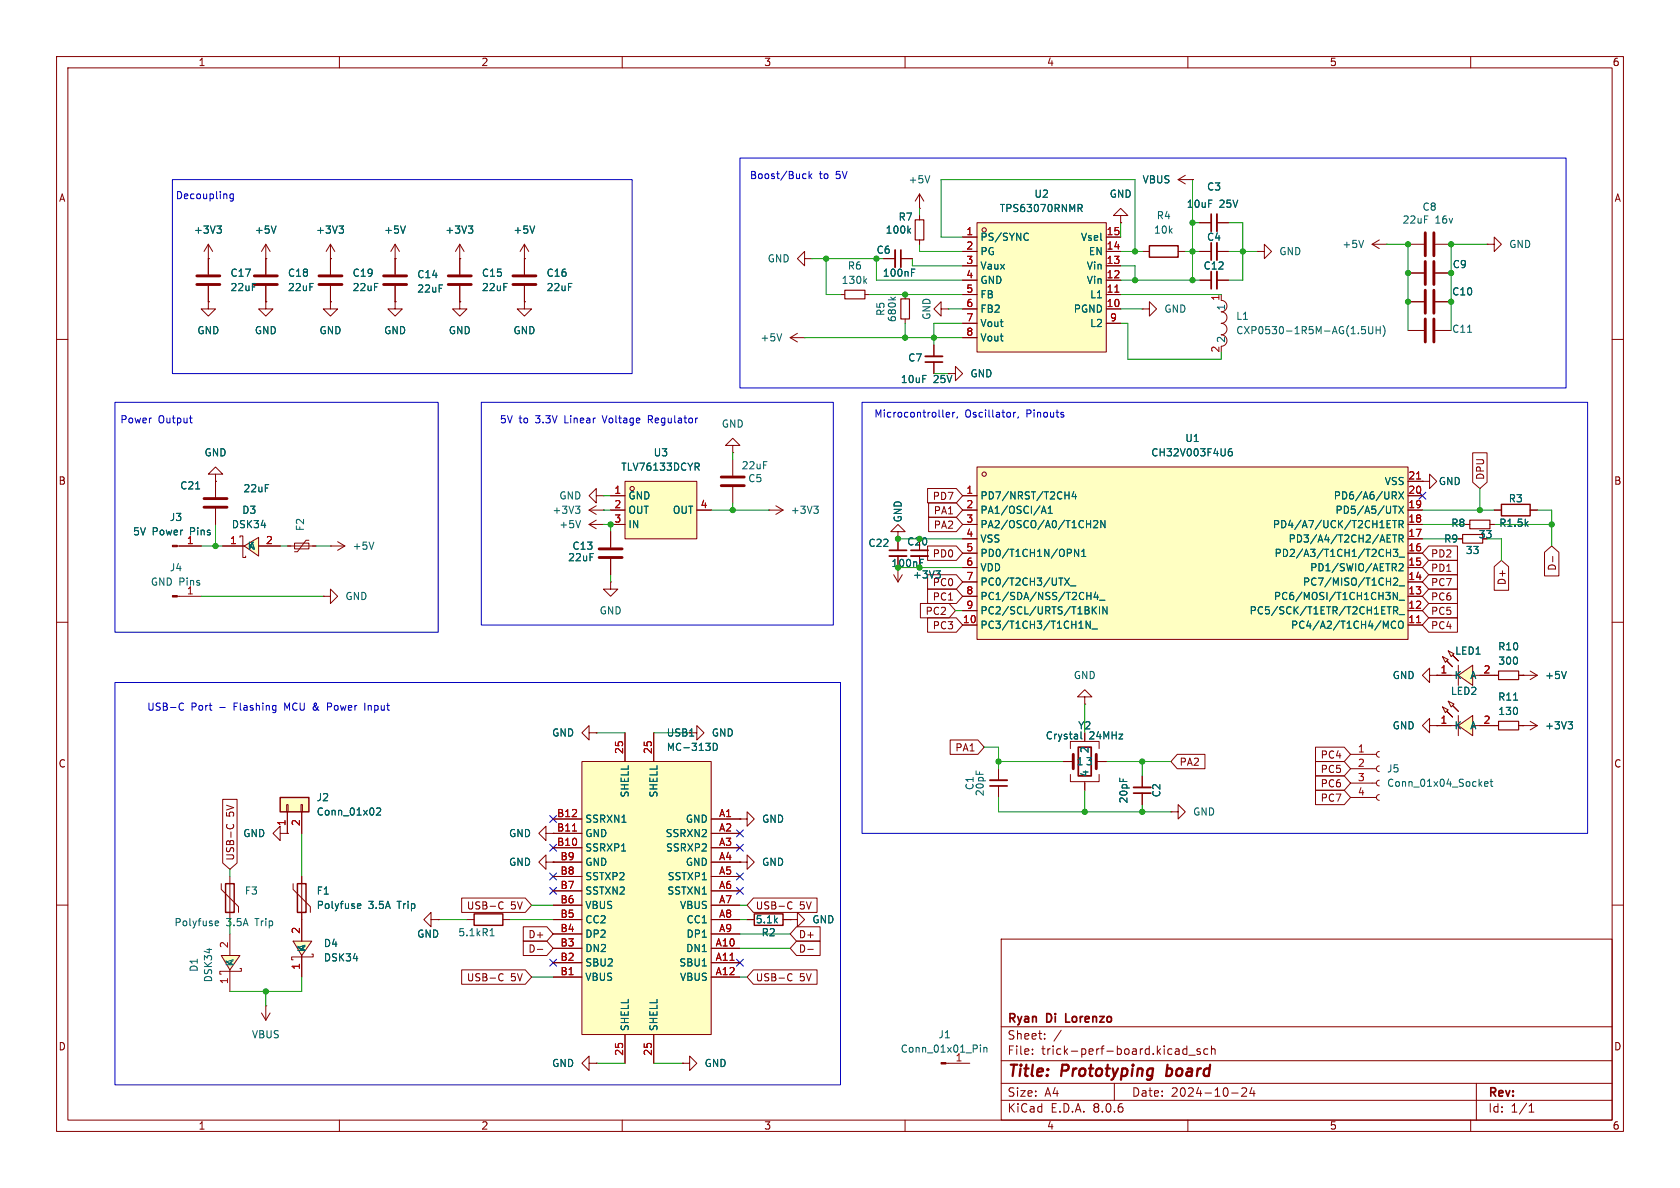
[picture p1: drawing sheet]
<svg xmlns="http://www.w3.org/2000/svg" width="297mm" height="210mm" viewBox="0 0 297 210" stroke-linecap="round" stroke-linejoin="round" font-family="sans-serif">
<defs><g id="words">
<g font-size="2.8" fill="#840000">
<text x="178" y="190.9">Title:</text>
<text x="187.7" y="190.9">Prototyping</text>
<text x="207" y="190.9">board</text>
</g>
<g font-size="2.1" fill="#840000">
<text x="178" y="184">Sheet:</text>
<text x="178" y="181.2">Ryan</text>
<text x="185.1" y="181.2">Di</text>
<text x="189.1" y="181.2">Lorenzo</text>
<text x="178" y="186.7">File:</text>
<text x="184.1" y="186.7">trick-perf-board.kicad_sch</text>
<text x="178" y="196.9">KiCad</text>
<text x="178" y="194.1">Size:</text>
<text x="184.7" y="194.1">A4</text>
<text x="185.7" y="196.9">E.D.A.</text>
<text x="193.3" y="196.9">8.0.6</text>
<text x="200" y="194.1">Date:</text>
<text x="207" y="194.1">2024-10-24</text>
<text x="263" y="194.3">Rev:</text>
<text x="263" y="196.9">Id:</text>
<text x="267.1" y="196.9">1/1</text>
</g>
<g font-size="1.8" fill="#840000">
<text x="35" y="11.9">1</text>
<text x="85" y="11.9">2</text>
<text x="135" y="11.9">3</text>
<text x="185" y="11.9">4</text>
<text x="235" y="11.9">5</text>
<text x="285" y="11.9">6</text>
<text x="10.3" y="35.9">A</text>
<text x="285.3" y="35.9">A</text>
<text x="165" y="67.9">25V</text>
<text x="10.3" y="85.9">B</text>
<text x="164.8" y="88.6">PD7</text>
<text x="262.6" y="84.9" transform="rotate(-90 262.6 84.9)">DPU</text>
<text x="285.3" y="85.9">B</text>
<text x="165" y="91.1">PA1</text>
<text x="165" y="93.7">PA2</text>
<text x="164.8" y="98.7">PD0</text>
<text x="252.9" y="98.7">PD2</text>
<text x="252.9" y="101.3">PD1</text>
<text x="275.3" y="101" transform="rotate(-90 275.3 101)">D-</text>
<text x="164.8" y="106.4">PC1</text>
<text x="252.9" y="103.8">PC7</text>
<text x="252.9" y="106.4">PC6</text>
<text x="266.4" y="103.5" transform="rotate(-90 266.4 103.5)">D+</text>
<text x="163.5" y="108.9">PC2</text>
<text x="164.8" y="111.4">PC3</text>
<text x="252.9" y="108.9">PC5</text>
<text x="252.9" y="111.4">PC4</text>
<text x="117.8" y="130.4">USB1</text>
<text x="10.3" y="135.9">C</text>
<text x="168.8" y="133">PA1</text>
<text x="208.4" y="135.6">PA2</text>
<text x="233.4" y="134.3">PC4</text>
<text x="233.4" y="136.8">PC5</text>
<text x="285.3" y="135.9">C</text>
<text x="233.4" y="139.4">PC6</text>
<text x="233.4" y="141.9">PC7</text>
<text x="41.6" y="144.4" transform="rotate(-90 41.6 144.4)">5V</text>
<text x="41.6" y="152.2" transform="rotate(-90 41.6 152.2)">USB-C</text>
<text x="82.4" y="161">USB-C</text>
<text x="90.3" y="161">5V</text>
<text x="133.5" y="161">USB-C</text>
<text x="141.3" y="161">5V</text>
<text x="93.3" y="166.1">D+</text>
<text x="141.1" y="166.1">D+</text>
<text x="82.4" y="173.7">USB-C</text>
<text x="90.3" y="173.7">5V</text>
<text x="93.3" y="168.6">D-</text>
<text x="133.5" y="173.7">USB-C</text>
<text x="141.1" y="168.6">D-</text>
<text x="141.3" y="173.7">5V</text>
<text x="10.3" y="185.9">D</text>
<text x="285.3" y="185.9">D</text>
<text x="35" y="199.9">1</text>
<text x="85" y="199.9">2</text>
<text x="135" y="199.9">3</text>
<text x="185" y="199.9">4</text>
<text x="235" y="199.9">5</text>
<text x="285" y="199.9">6</text>
</g>
<g font-size="1.8" fill="#0000c2">
<text x="31" y="35.4">Decoupling</text>
<text x="132.5" y="31.9">Boost/Buck</text>
<text x="144.8" y="31.9">to</text>
<text x="147.9" y="31.9">5V</text>
<text x="21.2" y="75">Power</text>
<text x="28" y="75">Output</text>
<text x="88.3" y="75">5V</text>
<text x="91.7" y="75">to</text>
<text x="94.8" y="75">3.3V</text>
<text x="100.1" y="75">Linear</text>
<text x="107.1" y="75">Voltage</text>
<text x="115.2" y="75">Regulator</text>
<text x="154.5" y="74">Microcontroller,</text>
<text x="170.6" y="74">Oscillator,</text>
<text x="181.6" y="74">Pinouts</text>
<text x="25.9" y="125.8">USB-C</text>
<text x="33.8" y="125.8">Port</text>
<text x="38.9" y="125.8">-</text>
<text x="41.6" y="125.8">Flashing</text>
<text x="50.7" y="125.8">MCU &amp;</text>
<text x="58.7" y="125.8">Power</text>
<text x="65.5" y="125.8">Input</text>
</g>
<g font-size="1.8" fill="#006464">
<text x="160.5" y="32.6">+5V</text>
<text x="182.8" y="35.2">U2</text>
<text x="196.1" y="35.2">GND</text>
<text x="201.9" y="32.6">VBUS</text>
<text x="213.3" y="33.9">C3</text>
<text x="34.2" y="41.5">+3V3</text>
<text x="45" y="41.5">+5V</text>
<text x="55.8" y="41.5">+3V3</text>
<text x="67.8" y="41.5">+5V</text>
<text x="78.6" y="41.5">+3V3</text>
<text x="90.7" y="41.5">+5V</text>
<text x="156.5" y="41.5">100k</text>
<text x="158.8" y="39.2">R7</text>
<text x="176.6" y="37.7">TPS63070RNMR</text>
<text x="203.9" y="41.5">10k</text>
<text x="204.4" y="39">R4</text>
<text x="209.7" y="36.9">10uF</text>
<text x="215.5" y="36.9">25V</text>
<text x="247.9" y="39.7">22uF</text>
<text x="251.4" y="37.4">C8</text>
<text x="253.7" y="39.7">16v</text>
<text x="135.6" y="46.6">GND</text>
<text x="149.8" y="47.9">R6</text>
<text x="154.9" y="45.1">C6</text>
<text x="173.2" y="42.8">PS/SYNC</text>
<text x="173.2" y="45.3">PG</text>
<text x="173.2" y="47.9">Vaux</text>
<text x="191" y="42.8">Vsel</text>
<text x="192" y="47.9">Vin</text>
<text x="192.4" y="45.3">EN</text>
<text x="212.7" y="47.9">C12</text>
<text x="213.3" y="42.8">C4</text>
<text x="226.1" y="45.3">GND</text>
<text x="237.2" y="44">+5V</text>
<text x="256.7" y="47.6">C9</text>
<text x="266.7" y="44">GND</text>
<text x="40.6" y="49.1">C17</text>
<text x="40.6" y="51.7">22uF</text>
<text x="50.8" y="49.1">C18</text>
<text x="50.8" y="51.7">22uF</text>
<text x="62.2" y="49.1">C19</text>
<text x="62.2" y="51.7">22uF</text>
<text x="73.7" y="49.4">C14</text>
<text x="73.7" y="51.9">22uF</text>
<text x="85.1" y="49.1">C15</text>
<text x="85.1" y="51.7">22uF</text>
<text x="96.5" y="49.1">C16</text>
<text x="96.5" y="51.7">22uF</text>
<text x="148.7" y="50.4">130k</text>
<text x="156" y="49.1">100nF</text>
<text x="173.2" y="50.4">GND</text>
<text x="173.2" y="52.9">FB</text>
<text x="192" y="50.4">Vin</text>
<text x="192.6" y="52.9">L1</text>
<text x="256.6" y="52.4">C10</text>
<text x="34.8" y="59.3">GND</text>
<text x="45" y="59.3">GND</text>
<text x="56.4" y="59.3">GND</text>
<text x="67.8" y="59.3">GND</text>
<text x="79.2" y="59.3">GND</text>
<text x="90.7" y="59.3">GND</text>
<text x="156.6" y="56" transform="rotate(-90 156.6 56)">R5</text>
<text x="158.6" y="57" transform="rotate(-90 158.6 57)">680k</text>
<text x="164.7" y="56.6" transform="rotate(-90 164.7 56.6)">GND</text>
<text x="173.2" y="55.5">FB2</text>
<text x="173.2" y="58">Vout</text>
<text x="189.7" y="55.5">PGND</text>
<text x="192.6" y="58">L2</text>
<text x="205.7" y="55.5">GND</text>
<text x="216.8" y="55" transform="rotate(-90 216.8 55)">1</text>
<text x="218.4" y="59.3">CXP0530-1R5M-AG(1.5UH)</text>
<text x="218.4" y="56.7">L1</text>
<text x="256.6" y="59">C11</text>
<text x="134.3" y="60.6">+5V</text>
<text x="160.5" y="64.1">C7</text>
<text x="173.2" y="60.6">Vout</text>
<text x="216.8" y="60.7" transform="rotate(-90 216.8 60.7)">2</text>
<text x="159.2" y="67.9">10uF</text>
<text x="171.5" y="66.9">GND</text>
<text x="127.5" y="75.8">GND</text>
<text x="36.1" y="80.9">GND</text>
<text x="109.7" y="83.4">TLV76133DCYR</text>
<text x="115.5" y="80.9">U3</text>
<text x="131" y="83.2">22uF</text>
<text x="203.4" y="80.9">CH32V003F4U6</text>
<text x="209.4" y="78.3">U1</text>
<text x="31.8" y="86.7">C21</text>
<text x="42.9" y="87.2">22uF</text>
<text x="98.8" y="88.5">GND</text>
<text x="111" y="88.5">GND</text>
<text x="132.2" y="85.4">C5</text>
<text x="173.2" y="88.5">PD7/NRST/T2CH4</text>
<text x="235.7" y="88.5">PD6/A6/URX</text>
<text x="244.7" y="86">VSS</text>
<text x="254.3" y="86">GND</text>
<text x="266.6" y="89">R3</text>
<text x="23.4" y="94.8">5V</text>
<text x="26.9" y="94.8">Power</text>
<text x="29.9" y="92.3">J3</text>
<text x="33.7" y="94.8">Pins</text>
<text x="40.9" y="93.6">DSK34</text>
<text x="42.7" y="91">D3</text>
<text x="53.9" y="94" transform="rotate(-90 53.9 94)">F2</text>
<text x="97.6" y="91">+3V3</text>
<text x="98.8" y="93.6">+5V</text>
<text x="111" y="91">OUT</text>
<text x="111" y="93.6">IN</text>
<text x="118.9" y="91">OUT</text>
<text x="139.7" y="91">+3V3</text>
<text x="159.6" y="92.4" transform="rotate(-90 159.6 92.4)">GND</text>
<text x="173.2" y="91">PA1/OSCI/A1</text>
<text x="173.2" y="93.6">PA2/OSCO/A0/T1CH2N</text>
<text x="224.9" y="93.6">PD4/A7/UCK/T2CH1ETR</text>
<text x="236" y="91">PD5/A5/UTX</text>
<text x="256.5" y="93.3">R8</text>
<text x="261.3" y="95.4">33</text>
<text x="265" y="93.3">R1.5k</text>
<text x="29.9" y="101.2">J4</text>
<text x="43.7" y="97.4">K</text>
<text x="62.2" y="97.4">+5V</text>
<text x="100.3" y="99.4">22uF</text>
<text x="101.1" y="97.4">C13</text>
<text x="153.4" y="96.9">C22</text>
<text x="173.2" y="96.1">VSS</text>
<text x="173.2" y="98.7">PD0/T1CH1N/OPN1</text>
<text x="173.2" y="101.2">VDD</text>
<text x="225.2" y="98.7">PD2/A3/T1CH1/T2CH3_</text>
<text x="227.7" y="96.1">PD3/A4/T2CH2/AETR</text>
<text x="231.5" y="101.2">PD1/SWIO/AETR2</text>
<text x="255.2" y="96.1">R9</text>
<text x="259" y="98.1">33</text>
<text x="26.6" y="103.7">GND Pins</text>
<text x="61" y="106.3">GND</text>
<text x="161.3" y="102.5">+3V3</text>
<text x="164.8" y="103.8">PC0</text>
<text x="173.2" y="103.7">PC0/T2CH3/UTX_</text>
<text x="173.2" y="106.3">PC1/SDA/NSS/T2CH4_</text>
<text x="225.1" y="106.3">PC6/MOSI/T1CH1CH3N_</text>
<text x="230.2" y="103.7">PC7/MISO/T1CH2_</text>
<text x="105.9" y="108.8">GND</text>
<text x="173.2" y="111.4">PC3/T1CH3/T1CH1N_</text>
<text x="173.2" y="108.8">PC2/SCL/URTS/T1BKIN</text>
<text x="220.8" y="108.8">PC5/SCK/T1ETR/T2CH1ETR_</text>
<text x="228.1" y="111.4">PC4/A2/T1CH4/MCO</text>
<text x="257.2" y="115.9">LED1</text>
<text x="264.8" y="115.2">R10</text>
<text x="264.8" y="117.7">300</text>
<text x="189.7" y="120.2">GND</text>
<text x="246.1" y="120.2">GND</text>
<text x="256.4" y="123">LED2</text>
<text x="257" y="120.2">K</text>
<text x="259.8" y="120.2">A</text>
<text x="264.8" y="124.1">R11</text>
<text x="273.1" y="120.2">+5V</text>
<text x="97.5" y="130.4">GND</text>
<text x="125.7" y="130.4">GND</text>
<text x="184.8" y="130.9">Crystal</text>
<text x="190.5" y="129.1">Y2</text>
<text x="192.5" y="130.9">24MHz</text>
<text x="246.1" y="129.1">GND</text>
<text x="257" y="129.1">K</text>
<text x="259.8" y="129.1">A</text>
<text x="264.8" y="126.6">130</text>
<text x="273.1" y="129.1">+3V3</text>
<text x="117.8" y="132.9">MC-313D</text>
<text x="190.2" y="135.5">1</text>
<text x="191.9" y="135.5">3</text>
<text x="192.6" y="137.4" transform="rotate(-90 192.6 137.4)">4</text>
<text x="192.6" y="133.2" transform="rotate(-90 192.6 133.2)">2</text>
<text x="245.1" y="136.8">J5</text>
<text x="55.9" y="141.8">J2</text>
<text x="111.4" y="141.1" transform="rotate(-90 111.4 141.1)">SHELL</text>
<text x="116.4" y="141.1" transform="rotate(-90 116.4 141.1)">SHELL</text>
<text x="172.3" y="139.8" transform="rotate(-90 172.3 139.8)">C1</text>
<text x="174.1" y="140.9" transform="rotate(-90 174.1 140.9)">20pF</text>
<text x="199.5" y="142.1" transform="rotate(-90 199.5 142.1)">20pF</text>
<text x="205.3" y="141" transform="rotate(-90 205.3 141)">C2</text>
<text x="245.1" y="139.3">Conn_01x04_Socket</text>
<text x="42.9" y="148.2">GND</text>
<text x="55.9" y="144.4">Conn_01x02</text>
<text x="89.9" y="148.2">GND</text>
<text x="103.4" y="148.2">GND</text>
<text x="103.4" y="145.6">SSRXN1</text>
<text x="117.6" y="148.2">SSRXN2</text>
<text x="121.1" y="145.6">GND</text>
<text x="134.6" y="145.6">GND</text>
<text x="210.8" y="144.4">GND</text>
<text x="89.9" y="153.3">GND</text>
<text x="103.4" y="150.7">SSRXP1</text>
<text x="103.4" y="155.8">SSTXP2</text>
<text x="103.4" y="153.3">GND</text>
<text x="117.6" y="150.7">SSRXP2</text>
<text x="117.9" y="155.8">SSTXP1</text>
<text x="121.1" y="153.3">GND</text>
<text x="134.6" y="153.3">GND</text>
<text x="43.2" y="158.3">F3</text>
<text x="55.9" y="158.3">F1</text>
<text x="55.9" y="160.9">Polyfuse</text>
<text x="65.1" y="160.9">3.5A</text>
<text x="70.4" y="160.9">Trip</text>
<text x="103.4" y="160.9">VBUS</text>
<text x="103.4" y="158.3">SSTXN2</text>
<text x="117.9" y="158.3">SSTXN1</text>
<text x="120.1" y="160.9">VBUS</text>
<text x="30.7" y="163.9">Polyfuse</text>
<text x="40" y="163.9">3.5A</text>
<text x="45.2" y="163.9">Trip</text>
<text x="57.2" y="167.6">D4</text>
<text x="73.7" y="166">GND</text>
<text x="80.9" y="165.7">5.1k R1</text>
<text x="103.4" y="166">DP2</text>
<text x="103.4" y="163.4">CC2</text>
<text x="121.3" y="163.4">CC1</text>
<text x="121.3" y="166">DP1</text>
<text x="133.5" y="163.4">5.1k</text>
<text x="134.5" y="165.7">R2</text>
<text x="143.5" y="163.4">GND</text>
<text x="35.2" y="171.9" transform="rotate(-90 35.2 171.9)">D1</text>
<text x="37.7" y="173.7" transform="rotate(-90 37.7 173.7)">DSK34</text>
<text x="41.5" y="170.9" transform="rotate(-90 41.5 170.9)">K</text>
<text x="54.2" y="168.4" transform="rotate(-90 54.2 168.4)">K</text>
<text x="57.2" y="170.2">DSK34</text>
<text x="103.4" y="173.6">VBUS</text>
<text x="103.4" y="171">SBU2</text>
<text x="103.4" y="168.5">DN2</text>
<text x="120" y="171">SBU1</text>
<text x="120.1" y="173.6">VBUS</text>
<text x="121.2" y="168.5">DN1</text>
<text x="44.4" y="183.7">VBUS</text>
<text x="111.4" y="182.4" transform="rotate(-90 111.4 182.4)">SHELL</text>
<text x="116.4" y="182.4" transform="rotate(-90 116.4 182.4)">SHELL</text>
<text x="165.8" y="183.7">J1</text>
<text x="97.5" y="188.8">GND</text>
<text x="124.5" y="188.8">GND</text>
<text x="159.1" y="186.3">Conn_01x01_Pin</text>
<text x="168.8" y="187.7">1</text>
</g>
<g font-size="1.8" fill="#a90000">
<text x="170.7" y="41.7">1</text>
<text x="195.5" y="41.7">15</text>
<text x="170.7" y="44.2">2</text>
<text x="170.7" y="46.7">3</text>
<text x="195.5" y="46.7">13</text>
<text x="195.5" y="44.2">14</text>
<text x="170.7" y="49.3">4</text>
<text x="170.7" y="51.8">5</text>
<text x="195.5" y="51.8">11</text>
<text x="195.5" y="49.3">12</text>
<text x="215.6" y="53.3" transform="rotate(-90 215.6 53.3)">1</text>
<text x="170.7" y="54.4">6</text>
<text x="170.7" y="56.9">7</text>
<text x="170.7" y="59.4">8</text>
<text x="195.5" y="54.4">10</text>
<text x="196.1" y="56.9">9</text>
<text x="215.6" y="62.4" transform="rotate(-90 215.6 62.4)">2</text>
<text x="108.5" y="87.4">1</text>
<text x="108.5" y="89.9">2</text>
<text x="123.8" y="89.9">4</text>
<text x="170.7" y="87.4">1</text>
<text x="170.7" y="89.9">2</text>
<text x="248.9" y="89.9">19</text>
<text x="248.9" y="87.4">20</text>
<text x="248.9" y="84.8">21</text>
<text x="108.5" y="92.5">3</text>
<text x="170.7" y="92.5">3</text>
<text x="170.7" y="95">4</text>
<text x="248.9" y="95">17</text>
<text x="248.9" y="92.5">18</text>
<text x="32.9" y="96.3">1</text>
<text x="40.6" y="96.3">1</text>
<text x="46.9" y="96.3">2</text>
<text x="170.7" y="97.5">5</text>
<text x="170.7" y="100.1">6</text>
<text x="248.9" y="100.1">15</text>
<text x="248.9" y="97.5">16</text>
<text x="32.9" y="105.2">1</text>
<text x="170.7" y="102.6">7</text>
<text x="170.7" y="105.2">8</text>
<text x="170.7" y="107.7">9</text>
<text x="248.9" y="107.7">12</text>
<text x="248.9" y="105.2">13</text>
<text x="248.9" y="102.6">14</text>
<text x="170.1" y="110.2">10</text>
<text x="248.9" y="110.2">11</text>
<text x="254.6" y="119.1">1</text>
<text x="262.2" y="119.1">2</text>
<text x="254.6" y="128">1</text>
<text x="262.2" y="128">2</text>
<text x="110.2" y="133.4" transform="rotate(-90 110.2 133.4)">25</text>
<text x="115.3" y="133.4" transform="rotate(-90 115.3 133.4)">25</text>
<text x="240" y="133.1">1</text>
<text x="240" y="135.6">2</text>
<text x="240" y="138.2">3</text>
<text x="240" y="140.7">4</text>
<text x="50.5" y="146.1" transform="rotate(-90 50.5 146.1)">1</text>
<text x="53.1" y="146.1" transform="rotate(-90 53.1 146.1)">2</text>
<text x="98.4" y="149.6">B10</text>
<text x="98.4" y="147.1">B11</text>
<text x="98.4" y="144.5">B12</text>
<text x="127" y="144.5">A1</text>
<text x="127" y="147.1">A2</text>
<text x="127" y="149.6">A3</text>
<text x="99" y="154.7">B8</text>
<text x="99" y="152.1">B9</text>
<text x="127" y="152.1">A4</text>
<text x="127" y="154.7">A5</text>
<text x="99" y="159.8">B6</text>
<text x="99" y="157.2">B7</text>
<text x="127" y="157.2">A6</text>
<text x="127" y="159.8">A7</text>
<text x="40.4" y="167.7" transform="rotate(-90 40.4 167.7)">2</text>
<text x="53.1" y="165.2" transform="rotate(-90 53.1 165.2)">2</text>
<text x="99" y="167.4">B3</text>
<text x="99" y="164.8">B4</text>
<text x="99" y="162.3">B5</text>
<text x="126.4" y="167.4">A10</text>
<text x="127" y="162.3">A8</text>
<text x="127" y="164.8">A9</text>
<text x="53.1" y="171.5" transform="rotate(-90 53.1 171.5)">1</text>
<text x="99" y="172.5">B1</text>
<text x="99" y="169.9">B2</text>
<text x="126.4" y="169.9">A11</text>
<text x="126.4" y="172.5">A12</text>
<text x="40.4" y="174.1" transform="rotate(-90 40.4 174.1)">1</text>
<text x="110.2" y="186.7" transform="rotate(-90 110.2 186.7)">25</text>
<text x="115.3" y="186.7" transform="rotate(-90 115.3 186.7)">25</text>
</g>
<g font-size="1.8" fill="#009600">
<text x="157.5" y="100.4">100nF</text>
<text x="160.3" y="96.6">C20</text>
</g>
</g></defs>
<g fill="none" stroke="#840000" stroke-width=".18">
<path d="M10 10h277v190h-277zM12 12h273v186h-273zM60 10v2M110 10v2M160 10v2M210 10v2M260 10v2M10 60h2M248.9 43.2h2.8M253.7 43.2h2.8M285 60h2M165.1 61v2"/>
<path d="M165.1 64v2M167.6 66h1.3v-1.2l1.3 1.2-1.3 1.3v-1.3M10 110h2M285 110h2M10 160h2M285 160h2M177 166h108v32h-108zM60 198v2M110 198v2M160 198v2M177 194.5h108M177 191.5h108"/>
<path d="M177 187.5h108M177 181.5h108M182.5 186.3v.1M182.5 185.5v.1M184.7 183.6v.1M184.7 182.8v.1M187.6 182.1l-1.3 2M197 191.5v3M209.8 184.9v1.5M209.8 185.5l-.4-.1-.3 .3v.4l.1 .2h.6M210 198v2M210.2 186.5h1.1"/>
<path d="M212.2 185.5l-.4-.1-.2 .2 .1 .2 .5 .2v.3h-.6M213.5 185.5l-.4-.1-.3 .3v.4l.2 .2h.5M214.2 185.5l.2-.1 .3 .1 .1 .9M214.2 184.9v1.5M217.7 193.2h1.2M219.5 192.4l.6-.1 .2 .1 .1 .3-.9 1.1h.9M221.3 192.2l-.3 1.1h.9M221.7 192.8v1M260 198v2M261 191.5v6.5M270.3 196.6h.9M270.3 195.5l.4-.4v1.5"/>
</g>
<path d="M206.2 190.1l.1 .1M206.4 188.2l-.2 2" fill="none" stroke="#840000" stroke-width=".4"/>
<path d="M163.6 64h3M188.4 179.2v1.5h.7" fill="none" stroke="#840000" stroke-width=".3"/>
<path d="M252 41.1v4.1M253.5 41.1v4.1" fill="none" stroke="#840000" stroke-width=".51"/>
<path d="M163.6 63h3" fill="none" stroke="#840000" stroke-width=".33"/>
<path d="M172.7 39.4h22.9v22.8h-22.9z" fill="#ffffc2"/>
<g fill="none" stroke="#840000" stroke-width=".18">
<path d="M162.6 36.8h.1M162.6 34.3l-.8 1.3M162.6 34.3v2.5M162.6 34.3l.7 1.3M172.7 39.4h22.9v22.8h-22.9zM198.1 38.1h1.3l-1.3-1.3-1.3 1.3h1.3v1.3M198.1 39.4h.1M139.7 59.7h2.5M139.7 59.7l1.3 .8M141 58.9l-1.3 .8M142.2 59.7h.1M142.2 45.7v-1.2l-1.2 1.2 1.2 1.3v-1.3h1.3"/>
<path d="M143.5 45.7h.1M148.6 52.1h.8M152.9 52.1h.8M170.2 41.9h2.5M170.2 54.6h2.5M170.2 52.1h2.5M170.2 49.5h2.5M170.2 47h2.5M170.2 44.5h2.5M170.2 57.2h2.5M170.2 59.7h2.5M195.6 41.9h2.5"/>
<path d="M195.6 54.6h2.5M195.6 52.1h2.5M195.6 49.5h2.5M195.6 47h2.5M195.6 44.5h2.5M195.6 57.2h2.5M242.6 43.2l1.2 .7M242.6 43.2h2.5M243.8 42.4l-1.2 .8M245.1 43.2h.1M248.9 58.4h2.8M248.9 48.3h2.8"/>
<path d="M248.9 53.3h2.8M253.7 58.4h2.8M253.7 48.3h2.8M253.7 53.3h2.8M262.9 43.2h1.3v-1.3l1.2 1.3-1.2 1.3v-1.3M262.9 43.2h.1M129.5 78.7h1.3l-1.3-1.2-1.2 1.2h1.2v1.3M129.5 80h.1M129.5 81.3v2.8M129.5 86.1v2.8"/>
<circle cx="174" cy="40.6" r=".38"/>
</g>
<path d="M164.4 31.1l-.4 1.2M190.6 36.1h.5l.2 .3-.1 .3-.6 .1M190.9 36.8l.4 .6M138.2 59l-.4 1.3M152.9 49.6l.3 .5M153.2 49.3l-.5 .4M181.4 41.2l.4 .1M181.8 42.4l-.4 .1M241.1 42.5l-.5 1.3M259.4 58.7h.8" fill="none" stroke="#006464" stroke-width=".18"/>
<path d="M197.1 51.7h.7" fill="none" stroke="#a90000" stroke-width=".18"/>
<path d="M149.4 51.3h3.5v1.5h-3.5z" fill="none" stroke="#840000" stroke-width=".2"/>
<path d="M252 46.2v4.1M252 51.3v4.1M252 56.4v4.1M253.5 46.2v4.1M253.5 51.3v4.1M253.5 56.4v4.1M127.5 84.3h4.1M127.5 85.9h4.1" fill="none" stroke="#840000" stroke-width=".51"/>
<path d="M110.5 85.1h12.7v10.2h-12.7z" fill="#ffffc2"/>
<g fill="none" stroke="#840000" stroke-width=".18">
<path d="M107.9 87.6h2.6M107.9 90.2h2.6M107.9 92.7h2.6M110.5 85.1h12.7v10.2h-12.7zM123.2 90.2h2.5M96.5 152.4v-1.3l-1.3 1.3 1.3 1.3v-1.3h1.3M97.8 152.4h.1M130.8 152.4h1.3v-1.3l1.2 1.3-1.2 1.3v-1.3M130.8 152.4h.1M132.1 162.6h1.2M138.4 162.6h1.3M104.1 188v-1.3l-1.2 1.3 1.2 1.2v-1.2h1.3"/>
<path d="M105.4 188h.1M120.6 188h1.3v-1.3l1.3 1.3-1.3 1.2v-1.2M120.6 188h.1"/>
<circle cx="111.8" cy="86.4" r=".38"/>
</g>
<path d="M123.2 82.5l.4 .6M123.4 81.9l.2 .2v.3l-.2 .1" fill="none" stroke="#006464" stroke-width=".18"/>
<path d="M133.3 161.5h5.1v2.1h-5.1z" fill="none" stroke="#840000" stroke-width=".25"/>
<path d="M102.9 134.6h22.8v48.3h-22.8z" fill="#ffffc2"/>
<g fill="none" stroke="#840000" stroke-width=".18">
<path d="M102.9 134.6h22.8v48.3h-22.8zM110.5 129.5v5.1M115.6 129.5v5.1M238.8 138.4h4.5M238.8 135.9h4.5M238.8 133.4h4.5M243.8 137.9l-.3 .2-.2 .3 .2 .4 .3 .1M243.8 135.4l-.3 .1-.2 .4 .2 .3 .3 .2M243.8 132.8l-.3 .2-.2 .4 .2 .3 .3 .2M264.2 128.3h.7M268.5 128.3h.7M97.8 144.8h5.1"/>
<path d="M97.8 147.3h5.1M97.8 149.9h5.1M97.8 152.4h5.1M97.8 154.9h5.1M97.8 157.5h5.1M125.7 144.8h5.1M125.7 147.3h5.1M125.7 149.9h5.1M125.7 152.4h5.1M125.7 154.9h5.1M125.7 157.5h5.1M238.8 141h4.5"/>
<path d="M243.8 140.5l-.3 .1-.2 .4 .2 .3 .3 .2M97.8 167.6h5.1M97.8 170.2h5.1M97.8 172.7h5.1M97.8 160h5.1M97.8 162.6h5.1M97.8 165.1h5.1M125.7 167.6h5.1M125.7 170.2h5.1M125.7 172.7h5.1M125.7 160h5.1M125.7 162.6h5.1"/>
<path d="M125.7 165.1h5.1M110.5 182.9v5.1M115.6 182.9v5.1"/>
</g>
<path d="M101.2 146.9h.7" fill="none" stroke="#a90000" stroke-width=".18"/>
<path d="M126.1 131.4a.64 .64 0 0 1 .7 .6 .64 .64 0 0 1-.7 .7zM262.5 138.6l.6-.1-.1-.3h-.4l-.1 .1v.6h.5M263.4 138.2h.5M263.6 137.7v1.1l.3 .2M267.6 123.8h.7" fill="none" stroke="#006464" stroke-width=".18"/>
<path d="M264.9 127.5h3.6v1.5h-3.6z" fill="none" stroke="#840000" stroke-width=".2"/>
<g fill="#ffffc2">
<path d="M255.8 125.7l1 1.1z"/>
<path d="M256.8 124.7l1 1z"/>
<path d="M255 125l1 .5-.5 .5z"/>
<path d="M256 123.9l1.1 .6-.6 .5z"/>
<path d="M257.8 128.3l2.5-1.8v3.6z"/>
</g>
<path d="M254 128.3h3.8M255 125l1 .5-.5 .5zM256 123.9l1.1 .6-.6 .5zM256.8 126.8l-1-1.1 1 1.1M257.8 125.7l-1-1 1 1M257.8 128.3l2.5-1.8v3.6zM257.8 126.5v3.6M260.3 128.3h3.9" fill="none" stroke="#840000" stroke-width=".18"/>
<g fill="#ffffc2">
<path d="M255.8 116.8l1 1.1z"/>
<path d="M256.8 115.8l1 1z"/>
<path d="M255 116.1l1 .5-.5 .5z"/>
<path d="M256 115.1l1.1 .5-.6 .5z"/>
<path d="M257.8 119.4l2.5-1.8v3.6z"/>
</g>
<path d="M251.5 85.1h1.2v1.3l1.3-1.3-1.3-1.3v1.3M251.5 85.1h.1M257.8 95.3h.8M254 119.4h3.8M255 116.1l1 .5-.5 .5zM256 115.1l1.1 .5-.6 .5zM256.8 117.9l-1-1.1 1 1.1M257.8 116.8l-1-1 1 1M257.8 119.4l2.5-1.8v3.6zM257.8 117.6v3.6M260.3 119.4h4.6M268.5 119.4h.7" fill="none" stroke="#840000" stroke-width=".18"/>
<path d="M258.6 94.5h3.5v1.5h-3.5zM264.9 118.6h3.6v1.5h-3.6z" fill="none" stroke="#840000" stroke-width=".2"/>
<path d="M172.7 82.6h76.2v30.4h-76.2z" fill="#ffffc2"/>
<g fill="none" stroke="#840000" stroke-width=".18">
<path d="M47 53.3v1.3h1.3l-1.3 1.3-1.3-1.3h1.3M47 53.3h.1M58.4 53.3v1.3h1.3l-1.3 1.3-1.3-1.3h1.3M58.4 53.3h.1M58.4 45.7h.1M58.4 43.2l-.7 1.3M58.4 43.2v2.5M58.4 43.2l.8 1.3M69.8 45.7h.1M69.8 53.3v1.3h1.3l-1.3 1.3-1.2-1.3h1.2M69.8 53.3h.1M69.8 43.2v5.3"/>
<path d="M69.8 50.5v2.8M69.8 43.2l-.7 1.3M69.8 43.2l.8 1.3M81.3 45.7h.1M81.3 53.3v1.3h1.2l-1.2 1.3-1.3-1.3h1.3M81.3 53.3h.1M81.3 43.2l-.8 1.3M81.3 43.2v2.5M81.3 43.2l.7 1.3M201.9 54.6h1.3v-1.3l1.3 1.3-1.3 1.3v-1.3M201.9 54.6h.1M212.1 49.5h2"/>
<path d="M215.1 49.5h2.1M215.9 53.1a1.01 1.01 0 0 1 1 1 1.01 1.01 0 0 1-1 1 1.02 1.02 0 0 1 1 1 1.02 1.02 0 0 1-1 1.1 1.02 1.02 0 0 1 1 1 1.02 1.02 0 0 1-1 1 1.02 1.02 0 0 1 1 1 1.02 1.02 0 0 1-1 1M222.2 44.5h1.3v-1.3l1.3 1.3-1.3 1.2v-1.2M222.2 44.5h.1M158.7 94h-1.2l1.2-1.3 1.3 1.3h-1.3v1.3M158.7 95.3h.1M170.2 87.6h2.5M170.2 97.8h2.5M170.2 95.3h2.5M170.2 92.7h2.5M170.2 90.2h2.5M172.7 82.6h76.2v30.4h-76.2z"/>
<path d="M248.9 87.6h2.6M248.9 97.8h2.6M248.9 95.3h2.6M248.9 92.7h2.6M248.9 90.2h2.6M248.9 85.1h2.6M259.1 92.7h.7M263.4 92.7h.8M264.2 90.2h1.2M270.5 90.2h1.3M57.1 105.4h1.3v-1.3l1.3 1.3-1.3 1.3v-1.3M57.1 105.4h.1"/>
<path d="M170.2 110.5h2.5M170.2 108h2.5M170.2 105.4h2.5M170.2 102.9h2.5M170.2 100.3h2.5M248.9 110.5h2.6M248.9 108h2.6M248.9 105.4h2.6M248.9 102.9h2.6M248.9 100.3h2.6M252.7 119.4v-1.3l-1.2 1.3 1.2 1.3v-1.3h1.3M254 119.4h.1"/>
<path d="M269.2 119.4h.1M269.2 119.4h2.6M270.5 118.6l1.3 .8M271.8 119.4l-1.3 .7M104.1 129.5v-1.2l-1.2 1.2 1.2 1.3v-1.3h1.3M105.4 129.5h.1M201.9 137.2v2M252.7 128.3v-1.3l-1.2 1.3 1.2 1.2v-1.2h1.3M254 128.3h.1M269.2 128.3h.1M269.2 128.3h2.6M270.5 127.5l1.3 .8"/>
<path d="M271.8 128.3l-1.3 .7M201.9 140.2v2M207 143.5h1.3v-1.3l1.2 1.3-1.2 1.3v-1.3M207 143.5h.1"/>
<circle cx="174" cy="83.8" r=".38"/>
</g>
<g fill="none" stroke="#006464" stroke-width=".18">
<path d="M59.9 39.9h.8l-.4 .5M71.7 39.9l-.5 1.3M82.8 39.9h.8l-.4 .5M60.5 40.4l.2 .3v.3l-.2 .2M83.3 40.4l.3 .3v.3l-.3 .2M240.7 57.7h.7M240.9 58.2h.3l.2 .3-.1 .4-.4 .1M242 57.7v1.1l.2 .2h.2l.3-.2v-1.1M243.3 57.7v1.3M243.3 58.3h.7M244 57.7v1.3M244.5 57.5a1.46 1.46 0 0 1 0 2"/>
<path d="M217.7 79.3l-.3 .1a.86 .86 0 0 0 0 1.2l.4-.1 .1-.5-.3-.2-.3 .1-.2 .1M184.1 90.7l.4-1.2 .4 1.2M184.2 90.4h.6M185.3 90.7h.7M185.3 89.8l.4-.3v1.2M188.3 87.5h.7M189 86.9v1.3M189.8 86.9l-.3 .9h.8M190.1 87.4v.8M190.7 97.1v1.3l-.7-1.3v1.3M191.2 98.4h.8M191.2 97.5l.4-.4v1.3"/>
<path d="M192.1 92.6h.7M192.8 92v1.3M193.3 92.1l.5-.1 .3 .4-.8 .9h.8M195.3 92v1.3l-.7-1.3v1.3M245.1 97.7h.7M245.2 95.8h.6M245.2 94.6h.6M245.2 92.6h.5M245.2 93.3h.6M245.2 92h.6M245.8 97.1v1.3M246.1 86.9h.5l.3 .3-.2 .3-.6 .1"/>
<path d="M246.2 94.6h.7M246.2 92h.7M246.3 89.5h.7M246.3 97.1h.8l-.4 .5 .3 .1v.5l-.1 .2-.6-.2M246.4 87.6l.5 .6M246.6 92v1.3M246.6 94.6v1.2M247.3 89.5l.8 1.2M247.3 86.9l.8 1.3M247.3 92.7l.6-.1 .2-.2-.1-.3-.7-.1v1.3M247.3 95.2h.6l.2-.2-.1-.3-.7-.1v1.2M247.3 99.8l.5-.2 .3 .4-.8 .9h.8"/>
<path d="M247.3 98.5h1M247.6 95.2l.5 .6M247.6 92.7l.5 .6M248.1 89.5l-.8 1.2M248.1 86.9l-.8 1.3M188.2 102.2l.9 1.2M189.1 102.2l-.9 1.2M189.2 103.6h1M192.1 105.3h.8M192.7 109.8v1.3l-.7-1.3v1.3M192.9 104.7v1.3M193 111.2h1"/>
<path d="M193.1 107.3v1.2M193.3 107.8l.5 .7M193.7 104.7l-.3 .9h.8M193.8 107.3l-.7 .7M194 105.1v.9M194.4 107.3v1.2M194.4 106.1h.9M195.7 107.3v1.2l-.7-1.2v1.2M245.2 107.3h.8M246.4 107.9h.6l.1-.2-.1-.3-.6-.1v1.2M246.4 102.3l.5-.1 .2 .3-.8 .9h.8M246.7 107.9l.4 .6"/>
<path d="M246.7 109.9a.6 .6 0 0 0-.8 .4 .6 .6 0 0 0 .6 .8l.2-.2M247 104.7v1.3l-.7-1.3v1.3M247.3 110l.2-.2a.43 .43 0 0 1 .6 .4v.4a.42 .42 0 0 1-.5 .5 .42 .42 0 0 1-.4-.5zM247.3 108.7h1M247.3 106.1h1M247.3 103.6h1M276.9 118.7l-.4 1.3M277.2 127.6h.8l-.4 .5M277.8 128.1l.2 .2v.3l-.2 .2"/>
</g>
<path d="M250.4 84.7h.8M250.4 110.1h.8" fill="none" stroke="#a90000" stroke-width=".18"/>
<path d="M215.1 48v3.1M200.4 139.2h3.1" fill="none" stroke="#840000" stroke-width=".33"/>
<path d="M214.1 48v3.1M200.4 140.2h3.1" fill="none" stroke="#840000" stroke-width=".3"/>
<path d="M265.4 89.2h5.1v2h-5.1z" fill="none" stroke="#840000" stroke-width=".25"/>
<path d="M259.8 91.9h3.6v1.6h-3.6z" fill="none" stroke="#840000" stroke-width=".2"/>
<path d="M67.8 50.3h4.1M67.8 48.8h4.1" fill="none" stroke="#840000" stroke-width=".51"/>
<path d="M43.2 96.5l2.5-1.5v3.3z" fill="#ffffc2"/>
<g fill="none" stroke="#840000" stroke-width=".18">
<path d="M58.4 45.7v2.8M58.4 50.5v2.8M39.4 96.5h3.8M42.4 95v-.3h.5v3.8h.5v-.2M43.2 96.5l2.5-1.5v3.3zM45.7 96.5h3.8M50.8 96.5h5.1M52.1 96h2.5v1h-2.5zM54.6 95.5h-.5l-1.5 2h-.5M58.4 96.5h.1M58.4 96.5h2.6M59.7 95.8l1.3 .7"/>
<path d="M61 96.5l-1.3 .8M31.3 105.4h4.3M39.1 156.2v1l3.1 3.1v1M40.6 154.9v7.7M82.5 162.6h1.3M88.9 162.6h1.3"/>
</g>
<path d="M66.1 95.8l-.4 1.3M38 163.5l.2 .1h.4M38 163l.2-.2h.3l.1 .2v.1l-.6 .1" fill="none" stroke="#006464" stroke-width=".18"/>
<path d="M30.5 105.3h.8v.2h-.8z" fill="#840000" stroke="#840000" stroke-width=".18"/>
<path d="M56.4 50.3h4.1M56.4 48.8h4.1" fill="none" stroke="#840000" stroke-width=".51"/>
<path d="M39.9 156.2h1.5v5.1h-1.5zM83.8 161.5h5.1v2.1h-5.1z" fill="none" stroke="#840000" stroke-width=".25"/>
<path d="M49.5 141h5.1v2.5h-5.1z" fill="#ffffc2"/>
<path d="M50.7 142.2h.2v1.3h-.2zM50.8 143.5v3.8M53.2 142.2h.3v1.3h-.3zM53.3 143.5v3.8" fill="none" stroke="#840000" stroke-width=".18"/>
<path d="M49.5 141h5.1v2.5h-5.1z" fill="none" stroke="#840000" stroke-width=".25"/>
<path d="M66.6 142.9l.5-.1 .2 .4-.8 .9h.8" fill="none" stroke="#006464" stroke-width=".18"/>
<path d="M39.1 168.9h3.3l-1.8 2.6z" fill="#ffffc2"/>
<g fill="none" stroke="#840000" stroke-width=".18">
<path d="M49.5 147.3v-1.2l-1.2 1.2 1.2 1.3v-1.3h1.3M50.8 147.3h.1M51.8 156.2v1l3.1 3.1v1M53.3 154.9v7.7M39.1 168.9h3.3l-1.8 2.6zM40.6 165.1v3.8M40.6 171.5v3.8M42.4 171.2h.3v.5h-3.8v.5h.2M46.2 179.1l.8 1.2M47 177.8h.1M47 177.8v2.5M47.8 179.1l-.8 1.2"/>
<path d="M76.2 162.6v-1.3l-1.3 1.3 1.3 1.2v-1.2h1.3M77.5 162.6h.1"/>
</g>
<path d="M52.6 156.2h1.5v5.1h-1.5z" fill="none" stroke="#840000" stroke-width=".25"/>
<path d="M63.2 159.9l.2-.1h.2l.2 .1v.2l-.6 .1M63.2 160.4l.2 .2 .3-.1" fill="none" stroke="#006464" stroke-width=".18"/>
<path d="M51.8 166.4h3.3l-1.8 2.5z" fill="#ffffc2"/>
<g fill="none" stroke="#840000" stroke-width=".18">
<path d="M162.6 38.1v.8M198.1 39.4h.1M208.3 31.8l1.2 .7M208.3 31.8h2.5M209.5 31l-1.2 .8M210.8 31.8h.1M212.1 39.4h2M215.1 39.4h2.1M36.8 45.7h.1M36.8 53.3v1.3h1.3l-1.3 1.3-1.2-1.3h1.2M36.8 53.3h.1M36.8 43.2l-.7 1.3"/>
<path d="M36.8 43.2v5.3M36.8 50.5v2.8M36.8 43.2l.8 1.3M47 45.7h.1M47 53.3h.1M47 43.2v5.3M47 50.5v2.8M47 43.2l-.8 1.3M47 43.2l.8 1.3M58.4 53.3h.1M58.4 45.7h.1M58.4 45.7v2.8"/>
<path d="M58.4 50.5v2.8M69.8 45.7h.1M69.8 53.3h.1M69.8 45.7v2.8M69.8 50.5v2.8M81.3 45.7h.1M81.3 53.3h.1M81.3 45.7v2.8M81.3 50.5v2.8M92.7 53.3v1.3h1.3l-1.3 1.3-1.3-1.3h1.3M92.7 53.3h.1M92.7 45.7h.1"/>
<path d="M92.7 43.2v5.3M92.7 50.5v2.8M92.7 43.2l-.8 1.3M92.7 43.2l.8 1.3M156.2 45.7h2M159.3 45.7h2M160 52.1v.7M160 56.4v.8M162.6 42.4v.8M166.4 54.6v-1.3l-1.3 1.3 1.3 1.3v-1.3h1.2M167.6 54.6h.1M170.2 44.5h2.5"/>
<path d="M170.2 49.5h2.5M170.2 41.9h2.5M170.2 54.6h2.5M170.2 52.1h2.5M170.2 47h2.5M170.2 57.2h2.5M170.2 59.7h2.5M195.6 44.5h2.5M195.6 49.5h2.5M195.6 41.9h2.5M195.6 54.6h2.5M195.6 52.1h2.5"/>
<path d="M195.6 47h2.5M195.6 57.2h2.5M201.9 44.5h1.3M208.3 44.5h1.2M212.1 44.5h2M212.1 49.5h2M215.1 44.5h2.1M215.1 49.5h2.1M248.9 48.3h2.8M248.9 53.3h2.8M253.7 48.3h2.8M253.7 53.3h2.8"/>
<path d="M165.1 61v2M165.1 64v2M31.3 96.5h4.3M38.1 83.8h1.3l-1.3-1.2-1.3 1.2h1.3v1.3M38.1 85.1h.1M38.1 85.1v2.8M38.1 89.9v2.8M39.4 96.5h3.8M45.7 96.5h3.8M104.1 90.2l1.3 .7M104.1 90.2h2.6M104.1 92.7l1.3 .8"/>
<path d="M104.1 92.7h2.6M105.4 87.6v-1.2l-1.3 1.2 1.3 1.3v-1.3h1.3M105.4 89.4l-1.3 .8M105.4 91.9l-1.3 .8M106.7 87.6h.1M106.7 90.2h.1M106.7 92.7h.1M107.9 90.2h2.6M107.9 94v2.8M107.9 98.8v2.8M107.9 92.7h2.6M107.9 87.6h2.6"/>
<path d="M123.2 90.2h2.5M135.9 90.2h.1M135.9 90.2h2.5M137.2 89.4l1.2 .8M138.4 90.2l-1.2 .7M158.7 95.3h.1M158.7 95.3v2M158.7 98.3v4.6M162.6 95.3v2M162.6 98.3v2M164 96.5h5.1l1.1 1.3-1.1 1.3h-5.1zM164 86.4h5.1l1.1 1.2-1.1 1.3h-5.1z"/>
<path d="M164.2 88.9h4.9l1.1 1.3-1.1 1.2h-4.9zM164.2 91.4h4.9l1.1 1.3-1.1 1.3h-4.9zM170.2 90.2h2.5M170.2 92.7h2.5M170.2 95.3h2.5M170.2 87.6h2.5M170.2 97.8h2.5M248.9 90.2h2.6M248.9 92.7h2.6M248.9 95.3h2.6M248.9 87.6h2.6M248.9 97.8h2.6"/>
<path d="M248.9 85.1h2.6M251.5 85.1h.1M252.6 96.5h5.1v2.6h-5.1l-1.1-1.3zM252.6 99.1h5.1v2.5h-5.1l-1.1-1.3zM257.8 95.3h.8M259.1 92.7h.7M260.3 80h2.6v5.2l-1.3 1.2-1.3-1.2zM263.4 92.7h.8M264.2 90.2h1.2M270.5 90.2h1.3M273 97.6l1.3-1.1 1.3 1.1v4.2h-2.6zM274.5 98.4v.9"/>
<path d="M107.9 102.9v1.2h1.3l-1.3 1.3-1.2-1.3h1.2M107.9 102.9h.1M158 101.6l.7 1.3M159.5 101.6l-.8 1.3M162.7 106.7h5.1l1.1 1.3-1.1 1.2h-5.1zM164 104.1h5.1l1.1 1.3-1.1 1.3h-5.1zM164 109.2h5.1l1.1 1.3-1.1 1.3h-5.1zM164 101.6h5.1l1.1 1.3-1.1 1.2h-5.1zM170.2 110.5h2.5M170.2 108h2.5M170.2 105.4h2.5M170.2 102.9h2.5"/>
<path d="M170.2 100.3h2.5M248.9 110.5h2.6M248.9 108h2.6M248.9 105.4h2.6M248.9 102.9h2.6M248.9 100.3h2.6M252.6 101.6h5.1v2.5h-5.1l-1.1-1.2zM252.6 106.7h5.1v2.5h-5.1l-1.1-1.2zM252.6 104.1h5.1v2.6h-5.1l-1.1-1.3zM252.6 109.2h5.1v2.6h-5.1l-1.1-1.3zM254 119.4h.1M254 119.4h2.5"/>
<path d="M261.6 119.4h3.3M264.2 100.2l1.2-1.1 1.3 1.1v4.1h-2.5zM268.5 119.4h.7M269.2 119.4h.1M105.4 129.5h.1M110.5 129.5v5.1M115.6 129.5v5.1M121.9 129.5h1.3v-1.2l1.3 1.2-1.3 1.3v-1.3M168 130.8h4.9l1.1 1.3-1.1 1.3h-4.9zM176.5 135.9v2M176.5 138.9v2.1M188 134.6h1.7"/>
<path d="M189.2 136.9v1.3h5.1v-1.3M189.2 132.3v-1.2h5.1v1.2M191.8 123.2h1.2l-1.2-1.3-1.3 1.3h1.3v1.3M191.8 124.5h.1M191.8 129.5v1.6M191.8 138.2v1.5M193.8 134.6h1.8M201.9 137.2v2M208.1 133.3h4.9v2.6h-4.9l-1.1-1.3zM232.6 137.2h5l1.2 1.2-1.2 1.3h-5zM232.6 132.1h5l1.2 1.3-1.2 1.2h-5zM232.6 134.6h5l1.2 1.3-1.2 1.3h-5z"/>
<path d="M232.6 139.7h5l1.2 1.3-1.2 1.2h-5zM254 128.3h.1M254 128.3h2.5M261.6 128.3h3.3M268.5 128.3h.7M269.2 128.3h.1M39.4 141.3h2.5v11.3l-1.3 1.1-1.2-1.1zM40.2 145.7l-.2 .3 .1 .3M41.2 145.7l.1 .3-.1 .3M50.8 147.3h.1M50.8 143.5v3.8M53.3 143.5v3.8"/>
<path d="M53.3 154.9v1.3M81.6 158.7h11.3l1.1 1.3-1.1 1.3h-11.3zM88.4 159.5l.3-.1 .2 .1M96.5 147.3v-1.2l-1.3 1.2 1.3 1.3v-1.3h1.3M97.8 147.3h.1M97.8 152.4h.1M97.8 144.8h5.1M97.8 147.3h5.1M97.8 149.9h5.1M97.8 152.4h5.1M97.8 154.9h5.1M97.8 157.5h5.1"/>
<path d="M125.7 144.8h5.1M125.7 147.3h5.1M125.7 149.9h5.1M125.7 152.4h5.1M125.7 154.9h5.1M125.7 157.5h5.1M130.8 144.8h1.3v-1.3l1.2 1.3-1.2 1.3v-1.3M130.8 144.8h.1M130.8 152.4h.1M133.2 158.7h11.2v2.6h-11.2l-1.1-1.3zM139.5 159.5l.3-.1 .2 .1M201.9 140.2v2"/>
<path d="M51.8 166.4h3.3l-1.8 2.5zM53.3 161.3v5.1M53.3 168.9v3.8M55.1 168.7h.3v.5h-3.8v.5h.2M77.5 162.6h.1M81.6 171.4h11.3l1.1 1.3-1.1 1.3h-11.3zM88.4 172.2l.3-.1 .2 .1M88.9 160.6l-.2 .1-.3-.1M88.9 173.3l-.2 .1-.3-.1M92.5 163.8h4.2l1.1 1.3-1.1 1.3h-4.2zM92.5 166.4h4.2l1.1 1.2-1.1 1.3h-4.2zM95 167.8h1"/>
<path d="M97.8 162.6h5.1M97.8 167.6h5.1M97.8 170.2h5.1M97.8 172.7h5.1M97.8 160h5.1M97.8 165.1h5.1M125.7 162.6h5.1M125.7 167.6h5.1M125.7 170.2h5.1M125.7 172.7h5.1M125.7 160h5.1M125.7 165.1h5.1"/>
<path d="M132.1 162.6h1.2M133.2 171.4h11.2v2.6h-11.2l-1.1-1.3zM138.4 162.6h1.3M139.5 172.2l.3-.1 .2 .1M139.7 162.6h1.3v-1.3l1.2 1.3-1.2 1.2v-1.2M139.7 162.6h.1M140 160.6l-.2 .1-.3-.1M140 173.3l-.2 .1-.3-.1M140.8 166.4h4.2v2.5h-4.2l-1.1-1.3zM140.8 163.8h4.2v2.6h-4.2l-1.1-1.3zM142.8 167.8h1M105.4 188h.1"/>
<path d="M110.5 182.9v5.1M115.6 182.9v5.1M120.6 188h.1M167.2 188h4.2"/>
</g>
<g fill="none" stroke="#840000" stroke-width=".51">
<path d="M34.8 50.3h4.1M34.8 48.8h4.1M45 50.3h4M45 48.8h4M79.2 50.3h4.1M79.2 48.8h4.1M90.7 50.3h4M90.7 48.8h4M36.1 89.7h4M36.1 88.1h4M105.9 98.6h4.1M105.9 97h4.1"/>
<path d="M189.7 133.4v2.5M193.8 133.4v2.5"/>
</g>
<g fill="#840000" stroke="#840000" stroke-width=".18">
<path d="M166.4 187.8h.8v.3h-.8z"/>
<path d="M30.5 96.4h.8v.2h-.8z"/>
</g>
<g fill="none" stroke="#006464" stroke-width=".18">
<path d="M38.3 39.9h.8l-.4 .5M48.8 39.9l-.4 1.3M59.9 39.9h.8l-.4 .5M71.7 39.9l-.5 1.3M82.8 39.9h.8l-.4 .5M94.5 39.9l-.4 1.3M190.6 36.1h.5l.2 .3-.1 .3-.6 .1M190.9 36.8l.4 .6M38.9 40.4l.2 .3v.3l-.2 .2M60.5 40.4l.2 .3v.3l-.2 .2M83.3 40.4l.3 .3v.3l-.3 .2M157.5 52.5l.5 .5"/>
<path d="M158.3 52.5l-.5 .4M160.6 40.7l.4 .5M161 40.4l-.5 .5M161.2 48.2h.4M161.2 47.6h.6M181.4 41.2l.4 .1M181.8 42.4l-.4 .1M217.7 79.3l-.3 .1a.86 .86 0 0 0 0 1.2l.4-.1 .1-.5-.3-.2-.3 .1-.2 .1M34.6 86.4h.7M101.7 89.5h.8l-.4 .5M102.3 90l.2 .2v.3l-.2 .2M102.6 92l-.4 1.3"/>
<path d="M123.2 82.5l.4 .6M123.4 81.9l.2 .2v.3l-.2 .1M143.9 89.5h.7l-.4 .5M144.4 90l.2 .2v.3l-.2 .2M162.7 99.5h.4M162.7 98.9h.6M184.1 90.7l.4-1.2 .4 1.2M184.2 90.4h.6M185.3 90.7h.7M185.3 89.8l.4-.3v1.2M188.3 87.5h.7M189 86.9v1.3"/>
<path d="M189.8 86.9l-.3 .9h.8M190.1 87.4v.8M190.7 97.1v1.3l-.7-1.3v1.3M191.2 98.4h.8M191.2 97.5l.4-.4v1.3M192.1 92.6h.7M192.8 92v1.3M193.3 92.1l.5-.1 .3 .4-.8 .9h.8M195.3 92v1.3l-.7-1.3v1.3M245.1 97.7h.7M245.2 95.8h.6M245.2 94.6h.6"/>
<path d="M245.2 92.6h.5M245.2 93.3h.6M245.2 92h.6M245.8 97.1v1.3M246.1 86.9h.5l.3 .3-.2 .3-.6 .1M246.2 94.6h.7M246.2 92h.7M246.3 89.5h.7M246.3 97.1h.8l-.4 .5 .3 .1v.5l-.1 .2-.6-.2M246.4 87.6l.5 .6M246.6 92v1.3M246.6 94.6v1.2"/>
<path d="M247.3 89.5l.8 1.2M247.3 86.9l.8 1.3M247.3 99.8l.5-.2 .3 .4-.8 .9h.8M247.3 92.7l.6-.1 .2-.2-.1-.3-.7-.1v1.3M247.3 95.2h.6l.2-.2-.1-.3-.7-.1v1.2M247.3 98.5h1M247.6 95.2l.5 .6M247.6 92.7l.5 .6M248.1 89.5l-.8 1.2M248.1 86.9l-.8 1.3M165.5 100.9h.7l-.4 .5M166 101.4l.2 .2v.3"/>
<path d="M188.2 102.2l.9 1.2M189.1 102.2l-.9 1.2M189.2 103.6h1M192.1 105.3h.8M192.7 109.8v1.3l-.7-1.3v1.3M192.9 104.7v1.3M193 111.2h1M193.1 107.3v1.2M193.3 107.8l.5 .7M193.7 104.7l-.3 .9h.8M193.8 107.3l-.7 .7M194 105.1v.9"/>
<path d="M194.4 107.3v1.2M194.4 106.1h.9M195.7 107.3v1.2l-.7-1.2v1.2M245.2 107.3h.8M246.4 107.9h.6l.1-.2-.1-.3-.6-.1v1.2M246.4 102.3l.5-.1 .2 .3-.8 .9h.8M246.7 107.9l.4 .6M246.7 109.9a.6 .6 0 0 0-.8 .4 .6 .6 0 0 0 .6 .8l.2-.2M247 104.7v1.3l-.7-1.3v1.3M247.3 110l.2-.2a.43 .43 0 0 1 .6 .4v.4a.42 .42 0 0 1-.5 .5 .42 .42 0 0 1-.4-.5zM247.3 108.7h1M247.3 106.1h1"/>
<path d="M247.3 103.6h1M276.9 118.7l-.4 1.3M126.1 131.4a.64 .64 0 0 1 .7 .6 .64 .64 0 0 1-.7 .7zM191.1 129.4v1l.2 .2M267.6 123.8h.7M277.2 127.6h.8l-.4 .5M277.8 128.1l.2 .2v.3l-.2 .2M63.2 159.9l.2-.1h.2l.2 .1v.2l-.6 .1M66.6 142.9l.5-.1 .2 .4-.8 .9h.8M63.2 160.4l.2 .2 .3-.1M173.3 184.7v.2M173.3 185.2v.8"/>
<path d="M173.9 185.2v.8M173.9 185.3l.2-.1h.3l.1 .8"/>
</g>
<path d="M215.1 37.8v3.1M158.2 44.2v3M215.1 42.9v3.1M157.2 98.3h3.1M161 98.3h3.1M175 137.9h3.1" fill="none" stroke="#840000" stroke-width=".33"/>
<path d="M214.1 37.8v3.1M159.3 44.2v3M214.1 42.9v3.1M157.2 97.3h3.1M161 97.3h3.1M175 138.9h3.1M190.6 132.1h2.3v5.1h-2.3z" fill="none" stroke="#840000" stroke-width=".3"/>
<path d="M161.8 38.9h1.5v3.5h-1.5zM159.3 52.8h1.5v3.6h-1.5z" fill="none" stroke="#840000" stroke-width=".2"/>
<path d="M203.2 43.4h5.1v2.1h-5.1z" fill="none" stroke="#840000" stroke-width=".25"/>
<g fill="none" stroke="#0000c2" stroke-width=".18">
<path d="M30.5 31.8h81.3v34.2h-81.3zM41.3 34.3v1l-.3 .3-.3-.1M41.3 34.3h-.4l-.3 .2 .2 .6h.5M130.8 27.9h146.1v40.7h-146.1zM142 31.5h.5M142 30.8h.5M143 30.3v1.3M143.2 31.1l.3 .5M143.5 30.7l-.5 .5M20.3 71.1h57.2v40.7h-57.2zM33.5 73.9h.5M33.9 74.8h.1"/>
<path d="M85.1 71.1h62.2v39.4h-62.2zM106.5 73.5l.4 1.3M114.6 74.1h.5M115.1 73.5h-.5v1.3M152.4 71.1h128.3v76.2h-128.3zM167.3 73.3l.6-.1-.1-.3h-.3l-.2 .2v.6h.5M168.4 72.9v.8M168.8 72.9l-.4 .2M169.3 73.7l-.1 .2M179.2 72.9v.8M179.6 72.9l-.4 .2M180 73.7l-.1 .2"/>
<path d="M187.9 73.3l.2 .2-.2 .2M187.9 72.9h.1M20.3 120.7h128.3v71.1h-128.3zM31.9 124.3h.3l.2 .1M32.4 125.4l-.2 .2-.3-.1M57.9 124.9h.5M58.4 124.3h-.5v1.3M64.5 124.3v1.3"/>
</g>
<g fill="none" stroke="#009600" stroke-width=".18">
<path d="M162.6 36.8v1.3M198.1 39.4v2.5M210.8 31.8v17.7M210.8 39.4h1.3M217.2 39.4h2.5v10.1h-2.5M142.2 59.7h28M143.5 45.7h12.7M146 45.7v6.4h2.6M153.7 52.1h16.5M154.9 45.7v3.8h15.3M160 57.2v2.5M161.3 45.7v1.3h8.9"/>
<path d="M162.6 43.2v1.3h7.6M167.6 54.6h2.6M170.2 41.9h-3.8v-10.1h34.3v12.7M170.2 57.2h-5.1v3.8M198.1 49.5h14M198.1 47h2.6v2.5M198.1 44.5h3.8M198.1 57.2h1.3v6.3h16.5v-1.3M198.1 54.6h3.8M198.1 52.1h17.8M209.5 44.5h2.6M217.2 44.5h5"/>
<path d="M245.1 43.2h3.8v15.2M262.9 43.2h-6.4v15.2M35.6 96.5h3.8M38.1 92.7v3.8M49.5 96.5h1.3M55.9 96.5h2.5M106.7 92.7h1.2v1.3M106.7 90.2h1.2M106.7 87.6h1.2M125.7 90.2h10.2M129.5 80v1.3M129.5 88.9v1.3"/>
<path d="M158.7 95.3h11.5M251.5 95.3h6.3M251.5 92.7h7.6M251.5 90.2h12.7M261.6 86.4v3.8M262.9 95.3h2.5v3.8M264.2 92.7h10.1M271.8 90.2h2.5v6.3M35.6 105.4h21.5M107.9 101.6v1.3M158.7 100.3h11.5M168.9 108h1.3"/>
<path d="M105.4 129.5h5.1M115.6 129.5h6.3M174 132.1h2.5v3.8M176.5 134.6h11.5M191.8 124.5v5M191.8 139.7v3.8M195.6 134.6h11.4M201.9 134.6v2.6M40.6 153.7v1.2M53.3 147.3v7.6M176.5 141v2.5h30.5M201.9 142.2v1.3"/>
<path d="M40.6 162.6v2.5M47 175.3v2.5M53.3 172.7v2.6h-12.7M77.5 162.6h5M90.2 162.6h7.6M94 172.7h3.8M94 160h3.8M130.8 172.7h1.3M130.8 167.6h8.9M130.8 160h1.3M130.8 162.6h1.3M130.8 165.1h8.9"/>
<path d="M105.4 188h5.1M115.6 188h5"/>
</g>
<g fill="none" stroke="#000084" stroke-width=".18">
<path d="M250.9 87l1.2 1.2M252.1 87l-1.2 1.2M97.2 144.2l1.2 1.2M97.2 149.3l1.2 1.2M97.2 156.9l1.2 1.2M97.2 154.3l1.2 1.2M98.4 144.2l-1.2 1.2M98.4 149.3l-1.2 1.2M98.4 156.9l-1.2 1.2M98.4 154.3l-1.2 1.2M130.2 146.7l1.2 1.2M130.2 154.3l1.2 1.2"/>
<path d="M130.2 156.9l1.2 1.2M130.2 149.3l1.2 1.2M131.4 146.7l-1.2 1.2M131.4 154.3l-1.2 1.2M131.4 156.9l-1.2 1.2M131.4 149.3l-1.2 1.2M97.2 169.6l1.2 1.2M98.4 169.6l-1.2 1.2M130.2 169.6l1.2 1.2M131.4 169.6l-1.2 1.2"/>
</g>
<path d="M197.1 51.7h.7M250.4 84.7h.8M250.4 110.1h.8M101.2 146.9h.7" fill="none" stroke="#a90000" stroke-width=".18"/>
<g fill="#009600" stroke="#009600" stroke-width=".18">
<circle cx="248.9" cy="48.3" r=".46"/>
<circle cx="248.9" cy="53.3" r=".46"/>
<circle cx="274.3" cy="92.7" r=".46"/>
<circle cx="256.5" cy="53.3" r=".46"/>
<circle cx="256.5" cy="48.3" r=".46"/>
<circle cx="261.6" cy="90.2" r=".46"/>
<circle cx="256.5" cy="43.2" r=".46"/>
<circle cx="248.9" cy="43.2" r=".46"/>
<circle cx="176.5" cy="134.6" r=".46"/>
<circle cx="201.9" cy="134.6" r=".46"/>
<circle cx="219.7" cy="44.5" r=".46"/>
<circle cx="210.8" cy="49.5" r=".46"/>
<circle cx="210.8" cy="39.4" r=".46"/>
<circle cx="200.7" cy="44.5" r=".46"/>
<circle cx="200.7" cy="49.5" r=".46"/>
<circle cx="160" cy="52.1" r=".46"/>
<circle cx="165.1" cy="59.7" r=".46"/>
<circle cx="154.9" cy="45.7" r=".46"/>
<circle cx="160" cy="59.7" r=".46"/>
<circle cx="201.9" cy="143.5" r=".46"/>
<circle cx="191.8" cy="143.5" r=".46"/>
<circle cx="210.8" cy="44.5" r=".46"/>
<circle cx="146" cy="45.7" r=".46"/>
<circle cx="158.7" cy="95.3" r=".46"/>
<circle cx="129.5" cy="90.2" r=".46"/>
<circle cx="107.9" cy="92.7" r=".46"/>
<circle cx="38.1" cy="96.5" r=".46"/>
<circle cx="47" cy="175.3" r=".46"/>
</g>
<use href="#words"/>
</svg>
